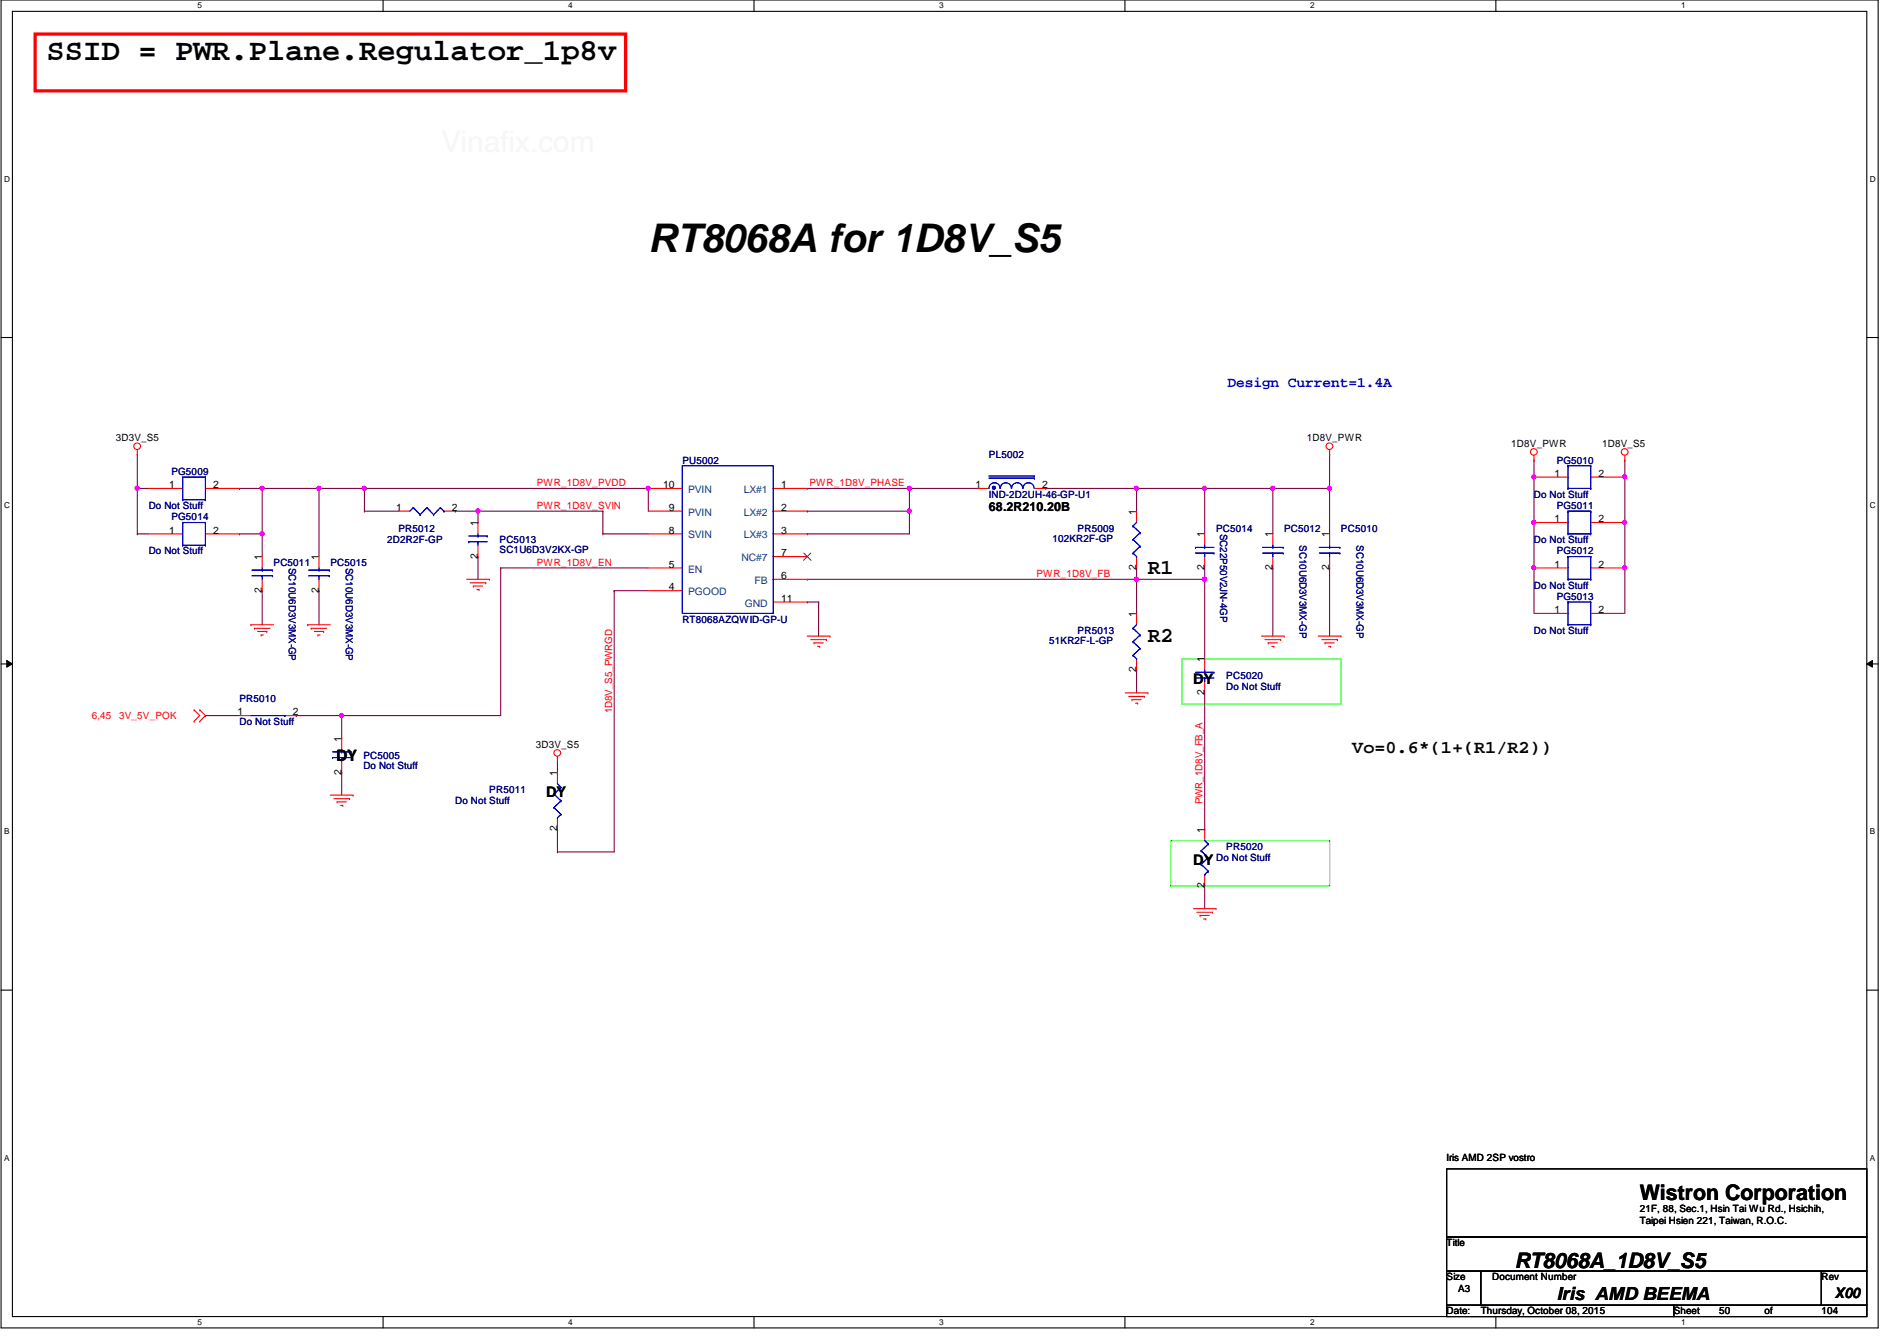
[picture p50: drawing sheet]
<svg xmlns="http://www.w3.org/2000/svg" width="297mm" height="210mm" viewBox="0 0 297 210" stroke-linecap="round" stroke-linejoin="round" font-family="sans-serif">
<defs><g id="words">
<text font-size="6.2" x="101.5" y="39.5">RT8068A for 1D8V_S5</text>
<text font-size="4.8" x="7.3" y="9.4">SSID = PWR.Plane.Regulator_1p8v</text>
<g font-size="3.3">
<text x="179.7" y="89.9">R1</text>
<text x="179.7" y="100.5">R2</text>
<text x="256.7" y="187.9">Wistron Corporation</text>
<text x="237.2" y="198.5">RT8068A_1D8V_S5</text>
</g>
<g font-size="2.8">
<text x="52.6" y="119.2">DY</text>
<text x="211.7" y="117.9">Vo=0.6*(1+(R1/R2))</text>
<text x="243.8" y="203.5">Iris AMD BEEMA</text>
</g>
<text font-size="2.3" fill="#00f" x="192.2" y="60.5">Design Current=1.4A</text>
<g font-size="2.3">
<text x="186.9" y="107">DY</text>
<text x="85.5" y="124.8">DY</text>
<text x="186.9" y="135.5">DY</text>
<text x="287.3" y="203.2">X00</text>
</g>
<text font-size="1.9" x="154.9" y="80.1">68.2R210.20B</text>
<g font-size="1.6">
<text x="18.1" y="69">3D3V_S5</text>
<text x="204.6" y="69">1D8V_PWR</text>
<text x="236.6" y="69.9">1D8V_PWR</text>
<text x="250.9" y="69.9">1D8V_S5</text>
<text x="26.5" y="76.4">1</text>
<text x="33.4" y="76.4">2</text>
<text x="103.8" y="76.4">10</text>
<text x="122.3" y="76.4">1</text>
<text x="152.7" y="76.4">1</text>
<text x="163.2" y="76.4">2</text>
<text x="243.4" y="74.6">1</text>
<text x="250.3" y="74.6">2</text>
<text x="26.5" y="83.5">1</text>
<text x="33.4" y="83.5">2</text>
<text x="62.1" y="80">1</text>
<text x="70.7" y="80">2</text>
<text x="74.8" y="82.3" transform="rotate(-90 74.8 82.3)">1</text>
<text x="104.7" y="83.5">8</text>
<text x="104.7" y="80">9</text>
<text x="122.3" y="80">2</text>
<text x="122.3" y="83.5">3</text>
<text x="177.9" y="80.6" transform="rotate(-90 177.9 80.6)">1</text>
<text x="243.4" y="81.7">1</text>
<text x="250.3" y="81.7">2</text>
<text x="41" y="87.7" transform="rotate(-90 41 87.7)">1</text>
<text x="49.9" y="87.7" transform="rotate(-90 49.9 87.7)">1</text>
<text x="74.8" y="87.5" transform="rotate(-90 74.8 87.5)">2</text>
<text x="104.7" y="88.9">5</text>
<text x="122.3" y="87.1">7</text>
<text x="177.9" y="89.2" transform="rotate(-90 177.9 89.2)">2</text>
<text x="188.6" y="89.2" transform="rotate(-90 188.6 89.2)">2</text>
<text x="188.6" y="84.1" transform="rotate(-90 188.6 84.1)">1</text>
<text x="199.3" y="89.2" transform="rotate(-90 199.3 89.2)">2</text>
<text x="199.3" y="84.1" transform="rotate(-90 199.3 84.1)">1</text>
<text x="208.1" y="89.2" transform="rotate(-90 208.1 89.2)">2</text>
<text x="208.1" y="84.1" transform="rotate(-90 208.1 84.1)">1</text>
<text x="243.4" y="88.9">1</text>
<text x="250.3" y="88.9">2</text>
<text x="41" y="92.8" transform="rotate(-90 41 92.8)">2</text>
<text x="49.9" y="92.8" transform="rotate(-90 49.9 92.8)">2</text>
<text x="104.7" y="92.4">4</text>
<text x="122.3" y="90.6">6</text>
<text x="122.3" y="94.2">11</text>
<text x="243.4" y="96">1</text>
<text x="250.3" y="96">2</text>
<text x="177.9" y="96.6" transform="rotate(-90 177.9 96.6)">1</text>
<text x="177.9" y="105.2" transform="rotate(-90 177.9 105.2)">2</text>
<text x="188.6" y="103.7" transform="rotate(-90 188.6 103.7)">1</text>
<text x="37.2" y="112">1</text>
<text x="45.8" y="112">2</text>
<text x="188.6" y="108.8" transform="rotate(-90 188.6 108.8)">2</text>
<text x="53.5" y="116.1" transform="rotate(-90 53.5 116.1)">1</text>
<text x="83.9" y="117">3D3V_S5</text>
<text x="53.5" y="121.2" transform="rotate(-90 53.5 121.2)">2</text>
<text x="87.2" y="121.5" transform="rotate(-90 87.2 121.5)">1</text>
<text x="87.2" y="130.1" transform="rotate(-90 87.2 130.1)">2</text>
<text x="188.6" y="130.3" transform="rotate(-90 188.6 130.3)">1</text>
<text x="188.6" y="139" transform="rotate(-90 188.6 139)">2</text>
<text x="226.5" y="181.7">Iris AMD 2SP vostro</text>
<text x="256.7" y="189.7">21F, 88, Sec.1, Hsin Tai Wu Rd., Hsichih,</text>
<text x="256.7" y="191.6">Taipei Hsien 221, Taiwan, R.O.C.</text>
<text x="226.5" y="195.1">Title</text>
<text x="226.5" y="200.4">Size</text>
<text x="228.3" y="202.2">A3</text>
<text x="233.6" y="200.4">Document Number</text>
<text x="285.2" y="200.4">Rev</text>
<text x="226.5" y="205.7">Date:</text>
<text x="231.9" y="205.7">Thursday, October 08, 2015</text>
<text x="262.1" y="205.7">Sheet</text>
<text x="269.2" y="205.7">50</text>
<text x="276.3" y="205.7">of</text>
<text x="285.2" y="205.7">104</text>
</g>
<g font-size="1.6" fill="#000080">
<text x="154.9" y="71.7">PL5002</text>
<text x="26.8" y="74.3">PG5009</text>
<text x="106.8" y="72.6">PU5002</text>
<text x="154.9" y="77.9">IND-2D2UH-46-GP-U1</text>
<text x="240.2" y="77.9">Do Not Stuff</text>
<text x="243.8" y="72.6">PG5010</text>
<text x="23.3" y="79.7">Do Not Stuff</text>
<text x="26.8" y="81.4">PG5014</text>
<text x="62.4" y="83.2">PR5012</text>
<text x="168.7" y="83.2">PR5009</text>
<text x="190.4" y="83.2">PC5014</text>
<text x="191" y="83.6" transform="rotate(90 191 83.6)">SC22P50V2JN-4GP</text>
<text x="201.1" y="83.2">PC5012</text>
<text x="210" y="83.2">PC5010</text>
<text x="243.8" y="79.7">PG5011</text>
<text x="23.3" y="86.8">Do Not Stuff</text>
<text x="42.8" y="88.6">PC5011</text>
<text x="45.3" y="88.9" transform="rotate(90 45.3 88.9)">SC10U6D3V3MX-GP</text>
<text x="51.7" y="88.6">PC5015</text>
<text x="54.1" y="88.9" transform="rotate(90 54.1 88.9)">SC10U6D3V3MX-GP</text>
<text x="60.6" y="85">2D2R2F-GP</text>
<text x="78.2" y="85">PC5013</text>
<text x="78.2" y="86.6">SC1U6D3V2KX-GP</text>
<text x="164.8" y="84.8">102KR2F-GP</text>
<text x="203.5" y="85.3" transform="rotate(90 203.5 85.3)">SC10U6D3V3MX-GP</text>
<text x="212.4" y="85.3" transform="rotate(90 212.4 85.3)">SC10U6D3V3MX-GP</text>
<text x="240.2" y="85">Do Not Stuff</text>
<text x="243.8" y="86.8">PG5012</text>
<text x="240.2" y="92.1">Do Not Stuff</text>
<text x="243.8" y="93.9">PG5013</text>
<text x="106.8" y="97.5">RT8068AZQWID-GP-U</text>
<text x="164.3" y="100.8">51KR2F-L-GP</text>
<text x="168.7" y="99.2">PR5013</text>
<text x="240.2" y="99.2">Do Not Stuff</text>
<text x="192" y="106.3">PC5020</text>
<text x="192" y="107.9">Do Not Stuff</text>
<text x="37.5" y="109.9">PR5010</text>
<text x="37.5" y="113.5">Do Not Stuff</text>
<text x="56.9" y="118.8">PC5005</text>
<text x="56.9" y="120.4">Do Not Stuff</text>
<text x="71.3" y="125.9">Do Not Stuff</text>
<text x="76.6" y="124.1">PR5011</text>
<text x="190.4" y="134.8">Do Not Stuff</text>
<text x="192" y="133">PR5020</text>
</g>
<g font-size="1.6" fill="#f00">
<text x="84.1" y="76.1">PWR_1D8V_PVDD</text>
<text x="126.7" y="76.1">PWR_1D8V_PHASE</text>
<text x="84.1" y="79.7">PWR_1D8V_SVIN</text>
<text x="84.1" y="88.6">PWR_1D8V_EN</text>
<text x="162.3" y="90.3">PWR_1D8V_FB</text>
<text x="14.4" y="112.6">6,45</text>
<text x="18.7" y="112.6">3V_5V_POK</text>
<text x="95.8" y="111.7" transform="rotate(-90 95.8 111.7)">1D8V_S5_PWRGD</text>
<text x="188.3" y="125.9" transform="rotate(-90 188.3 125.9)">PWR_1D8V_FB_A</text>
</g>
<g font-size="1.6" fill="#004080">
<text x="107.7" y="77.2">PVIN</text>
<text x="116.5" y="77.2">LX#1</text>
<text x="107.7" y="80.7">PVIN</text>
<text x="116.5" y="80.7">LX#2</text>
<text x="107.7" y="84.3">SVIN</text>
<text x="107.7" y="89.6">EN</text>
<text x="116.1" y="87.8">NC#7</text>
<text x="116.5" y="84.3">LX#3</text>
<text x="107.7" y="93.2">PGOOD</text>
<text x="116.6" y="95">GND</text>
<text x="118.1" y="91.4">FB</text>
</g>
<g font-size="1.3">
<text x="30.9" y="1.3">5</text>
<text x="89" y="1.3">4</text>
<text x="147.1" y="1.3">3</text>
<text x="205.1" y="1.3">2</text>
<text x="263.2" y="1.3">1</text>
<text x=".6" y="28.4">D</text>
<text x="292.8" y="28.4">D</text>
<text x=".6" y="79.5">C</text>
<text x="292.8" y="79.5">C</text>
<text x=".6" y="130.6">B</text>
<text x="292.8" y="130.6">B</text>
<text x=".6" y="181.7">A</text>
<text x="292.8" y="181.7">A</text>
<text x="30.9" y="207.4">5</text>
<text x="89" y="207.4">4</text>
<text x="147.1" y="207.4">3</text>
<text x="205.1" y="207.4">2</text>
<text x="263.2" y="207.4">1</text>
</g>
</g></defs>
<path d="M.2 0h293.9v207.9h-293.9zM1.9 1.8h290.4v204.3h-290.4z" fill="none" stroke="#000" stroke-width=".17"/>
<g fill="#fff">
<path d="M30.9 .2h.7v1.4h-.7z"/>
<path d="M30.9 206.2h.7v1.4h-.7z"/>
</g>
<path d="M60 0v1.8M60 206.1v1.8" fill="none" stroke="#000" stroke-width=".17"/>
<g fill="#fff">
<path d="M89 .2h.7v1.4h-.7z"/>
<path d="M89 206.2h.7v1.4h-.7z"/>
</g>
<path d="M118.1 0v1.8M118.1 206.1v1.8" fill="none" stroke="#000" stroke-width=".17"/>
<g fill="#fff">
<path d="M147.1 .2h.6v1.4h-.6z"/>
<path d="M147.1 206.2h.6v1.4h-.6z"/>
</g>
<path d="M176.1 0v1.8M176.1 206.1v1.8" fill="none" stroke="#000" stroke-width=".17"/>
<g fill="#fff">
<path d="M205.1 .2h.7v1.4h-.7z"/>
<path d="M205.1 206.2h.7v1.4h-.7z"/>
</g>
<path d="M234.2 0v1.8M234.2 206.1v1.8" fill="none" stroke="#000" stroke-width=".17"/>
<g fill="#fff">
<path d="M263.2 .2h.7v1.4h-.7z"/>
<path d="M263.2 206.2h.7v1.4h-.7z"/>
<path d="M.6 27.3h.9v1.4h-.9z"/>
<path d="M292.8 27.3h.9v1.4h-.9z"/>
<path d="M.6 78.4h.9v1.4h-.9z"/>
<path d="M292.8 78.4h.9v1.4h-.9z"/>
</g>
<path d="M.2 52.8h1.7M292.3 52.8h1.8" fill="none" stroke="#000" stroke-width=".17"/>
<g fill="#fff">
<path d="M.6 129.5h.8v1.4h-.8z"/>
<path d="M292.8 129.5h.8v1.4h-.8z"/>
</g>
<path d="M.2 103.9h1.7M292.3 103.9h1.8" fill="none" stroke="#000" stroke-width=".17"/>
<path d="M1.1 103.4l.8 .5-.8 .5zM292.3 103.9l.9-.5v1z" fill="#000"/>
<path d="M1.1 103.4l.8 .5-.8 .5zM292.3 103.9l.9-.5v1z" fill="none" stroke="#000" stroke-width=".16"/>
<g fill="#fff">
<path d="M.6 180.5h.8v1.4h-.8z"/>
<path d="M292.8 180.5h.8v1.4h-.8z"/>
</g>
<path d="M.2 155h1.7M292.3 155h1.8" fill="none" stroke="#000" stroke-width=".17"/>
<g fill="none" stroke="#800040" stroke-width=".17">
<path d="M208.2 71.1h.1M208.2 71.1v5.4M74.8 80h.1M74.8 80h19.6M96.2 92.5h.1M96.2 92.5h5.3M96.2 92.5v40.8h-8.9M188.6 90.7h.1M188.6 88.9v1.8M87.3 119.1v1.8M188.6 108.5v21.3M87.3 120.9h.1"/>
<path d="M87.3 133.3h.1M87.3 129.8h.1M87.3 129.8v3.5M188.6 129.8h.1M188.6 138.7h.1M188.6 138.7v3.5"/>
</g>
<circle cx="74.8" cy="80" r=".32" fill="#f0f"/>
<circle cx="74.8" cy="80" r=".32" fill="none" stroke="#f0f" stroke-width=".17"/>
<path d="M57.1 76.5h.1M57.1 76.5v3.5M57.1 80h.1M57.1 80h5.3M74.8 81.8h.1M74.8 80v1.8M94.4 80h.1M94.4 83.6h.1M94.4 80v3.6M94.4 83.6h7.1" fill="none" stroke="#800040" stroke-width=".17"/>
<circle cx="57" cy="76.4" r=".32" fill="#f0f"/>
<circle cx="57" cy="76.4" r=".32" fill="none" stroke="#f0f" stroke-width=".17"/>
<path d="M49.9 76.5h.1M49.9 76.5h7.2" fill="none" stroke="#800040" stroke-width=".17"/>
<circle cx="49.9" cy="76.4" r=".32" fill="#f0f"/>
<circle cx="49.9" cy="76.4" r=".32" fill="none" stroke="#f0f" stroke-width=".17"/>
<path d="M126.4 76.5h.1M126.4 76.5h16M240.2 72h.1M240.2 72v2.7M126.4 90.7h.1M126.4 90.7h51.6" fill="none" stroke="#800040" stroke-width=".17"/>
<circle cx="240.2" cy="74.6" r=".32" fill="#f0f"/>
<circle cx="240.2" cy="74.6" r=".32" fill="none" stroke="#f0f" stroke-width=".17"/>
<path d="M254.4 72h.1M254.4 72v2.7" fill="none" stroke="#800040" stroke-width=".17"/>
<circle cx="254.4" cy="74.6" r=".32" fill="#f0f"/>
<circle cx="254.4" cy="74.6" r=".32" fill="none" stroke="#f0f" stroke-width=".17"/>
<path d="M240.2 74.7h.1M240.2 74.7v7.1M254.4 74.7h.1M254.4 74.7v7.1M53.5 112h.1M53.5 112h24.9" fill="none" stroke="#800040" stroke-width=".17"/>
<circle cx="53.5" cy="112" r=".32" fill="#f0f"/>
<circle cx="53.5" cy="112" r=".32" fill="none" stroke="#f0f" stroke-width=".17"/>
<path d="M78.4 88.9h.1M78.4 88.9v23.1M78.4 88.9h23.1M254.4 81.8h.1M254.4 81.8v7.1M53.5 112h.1M53.5 112v3.6" fill="none" stroke="#800040" stroke-width=".17"/>
<circle cx="254.4" cy="88.9" r=".32" fill="#f0f"/>
<circle cx="254.4" cy="88.9" r=".32" fill="none" stroke="#f0f" stroke-width=".17"/>
<circle cx="254.4" cy="81.8" r=".32" fill="#f0f"/>
<circle cx="254.4" cy="81.8" r=".32" fill="none" stroke="#f0f" stroke-width=".17"/>
<path d="M240.2 81.8h.1M240.2 81.8v7.1" fill="none" stroke="#800040" stroke-width=".17"/>
<circle cx="240.2" cy="88.9" r=".32" fill="#f0f"/>
<circle cx="240.2" cy="88.9" r=".32" fill="none" stroke="#f0f" stroke-width=".17"/>
<circle cx="240.2" cy="81.8" r=".32" fill="#f0f"/>
<circle cx="240.2" cy="81.8" r=".32" fill="none" stroke="#f0f" stroke-width=".17"/>
<path d="M41.1 83.6h.1M41.1 83.6v3.5M240.2 88.9h.1M240.2 88.9v7.1M254.4 88.9h.1M254.4 88.9v7.1" fill="none" stroke="#800040" stroke-width=".17"/>
<circle cx="41" cy="83.5" r=".32" fill="#f0f"/>
<circle cx="41" cy="83.5" r=".32" fill="none" stroke="#f0f" stroke-width=".17"/>
<path d="M41.1 76.5h.1M41.1 76.5h8.8" fill="none" stroke="#800040" stroke-width=".17"/>
<circle cx="41" cy="76.4" r=".32" fill="#f0f"/>
<circle cx="41" cy="76.4" r=".32" fill="none" stroke="#f0f" stroke-width=".17"/>
<path d="M21.5 76.5h.1M21.5 76.5h1.8M37.5 76.5h.1M37.5 76.5h3.6M41.1 76.5h.1M41.1 76.5v7.1h-3.6M37.5 83.6h.1" fill="none" stroke="#800040" stroke-width=".17"/>
<circle cx="21.5" cy="76.4" r=".32" fill="#f0f"/>
<circle cx="21.5" cy="76.4" r=".32" fill="none" stroke="#f0f" stroke-width=".17"/>
<path d="M163.7 76.5h.1M163.7 76.5h14.3M41.1 92.5h.1M41.1 92.5v5.3M49.9 92.5h.1M49.9 92.5v5.3M178 90.7h.1M178 90.7v5.3M32.2 112h.1M32.2 112h5.3M53.5 120.9h.1M53.5 120.9v3.6" fill="none" stroke="#800040" stroke-width=".17"/>
<circle cx="177.9" cy="90.7" r=".32" fill="#f0f"/>
<circle cx="177.9" cy="90.7" r=".32" fill="none" stroke="#f0f" stroke-width=".17"/>
<path d="M49.9 76.5h.1M49.9 76.5v10.6M178 76.5h.1M178 76.5v3.5M126.4 80h.1M126.4 80h16" fill="none" stroke="#800040" stroke-width=".17"/>
<circle cx="142.4" cy="80" r=".32" fill="#f0f"/>
<circle cx="142.4" cy="80" r=".32" fill="none" stroke="#f0f" stroke-width=".17"/>
<path d="M57.1 76.5h.1M57.1 76.5h44.4M178 88.9h.1M178 88.9v1.8" fill="none" stroke="#800040" stroke-width=".17"/>
<circle cx="101.5" cy="76.4" r=".32" fill="#f0f"/>
<circle cx="101.5" cy="76.4" r=".32" fill="none" stroke="#f0f" stroke-width=".17"/>
<g fill="none" stroke="#800040" stroke-width=".17">
<path d="M101.5 76.5h.1M101.5 76.5v3.5M142.4 76.5h.1M142.4 76.5h10.7M199.3 76.5h.1M199.3 76.5v7.1M74.8 87.1h.1M74.8 87.1v3.6M126.4 83.6h.1M142.4 80h.1M142.4 80v3.6h-16M178 104.9h.1"/>
<path d="M178 104.9v3.6"/>
</g>
<circle cx="199.3" cy="76.4" r=".32" fill="#f0f"/>
<circle cx="199.3" cy="76.4" r=".32" fill="none" stroke="#f0f" stroke-width=".17"/>
<path d="M178 76.5h.1M178 76.5h10.6" fill="none" stroke="#800040" stroke-width=".17"/>
<circle cx="177.9" cy="76.4" r=".32" fill="#f0f"/>
<circle cx="177.9" cy="76.4" r=".32" fill="none" stroke="#f0f" stroke-width=".17"/>
<g fill="none" stroke="#800040" stroke-width=".17">
<path d="M21.5 71.1h.1M21.5 76.5h.1M21.5 71.1v12.5M188.6 76.5h.1M188.6 76.5v7.1M199.3 76.5h.1M199.3 76.5h8.9M208.2 76.5h.1M208.2 76.5v7.1M21.5 83.6h.1M21.5 83.6h1.8M199.3 88.9h.1"/>
<path d="M199.3 88.9v10.7M208.2 88.9h.1M208.2 88.9v10.7"/>
</g>
<circle cx="208.2" cy="76.4" r=".32" fill="#f0f"/>
<circle cx="208.2" cy="76.4" r=".32" fill="none" stroke="#f0f" stroke-width=".17"/>
<path d="M188.6 76.5h.1M188.6 76.5h10.7M126.4 94.2h.1M126.4 94.2h1.8M46.4 112h.1M46.4 112h7.1" fill="none" stroke="#800040" stroke-width=".17"/>
<circle cx="188.6" cy="76.4" r=".32" fill="#f0f"/>
<circle cx="188.6" cy="76.4" r=".32" fill="none" stroke="#f0f" stroke-width=".17"/>
<path d="M142.4 76.5h.1M142.4 76.5v3.5" fill="none" stroke="#800040" stroke-width=".17"/>
<circle cx="142.4" cy="76.4" r=".32" fill="#f0f"/>
<circle cx="142.4" cy="76.4" r=".32" fill="none" stroke="#f0f" stroke-width=".17"/>
<path d="M71.3 80h.1M71.3 80h3.5M128.2 94.2h.1M128.2 94.2v5.4M178 90.7h10.6M188.6 90.7h.1" fill="none" stroke="#800040" stroke-width=".17"/>
<circle cx="188.6" cy="90.7" r=".32" fill="#f0f"/>
<circle cx="188.6" cy="90.7" r=".32" fill="none" stroke="#f0f" stroke-width=".17"/>
<path d="M188.6 90.7v12.4M188.6 103.1h.1" fill="none" stroke="#800040" stroke-width=".17"/>
<g fill="none" stroke="#f00" stroke-width=".17">
<path d="M21.5 71.1h.1M21.5 70.4v.7M153.1 76.5h1.8M162 76.5h1.7M208.2 71.1h.1M208.2 70.4v.7M240.2 72h.1M240.2 71.3v.7M254.4 72h.1M254.4 71.3v.7M23.3 83.6h5.3M32.2 83.6h5.3"/>
<path d="M39.3 97.8h.1M39.3 97.8h3.5M39.8 98.3h.1M39.8 98.3h2.5M40.3 98.8h1.5M40.9 99.4h.1M40.9 99.4h.3M41.8 98.8h.1M48.2 97.8h.1M48.2 97.8h3.5M48.7 98.3h.1M48.7 98.3h2.5"/>
<path d="M49.2 98.8h1.5M49.8 99.4h.1M49.8 99.4h.3M50.7 98.8h.1M73.1 90.7h3.5M73.6 91.2h2.5M74.1 91.7h.1M74.1 91.7h1.5M74.7 92.3h.3M75 92.3h.1M76.1 91.2h.1M76.6 90.7h.1"/>
<path d="M126.4 99.6h3.6M130 99.6h.1M178 96v1.8M197.5 99.6h3.6M201.1 99.6h.1M206.4 99.6h3.6M210 99.6h.1M240.2 81.8h5.3M240.2 88.9h5.3M240.2 96h5.3M249.1 81.8h5.3M249.1 88.9h5.3"/>
<path d="M249.1 96h5.3M30.4 112.9h.1M30.4 111.1h.1M30.4 111.1l.9 .9-.9 .9M31.3 111.1h.1M31.3 112.9h.1M31.3 111.1l.9 .9-.9 .9M87.3 119.1h.1M87.3 118.4v.7M127 100.1h2.4M127.5 100.6h.1M127.5 100.6h1.4"/>
<path d="M128 101.2h.4M128.4 101.2h.1M129.4 100.1h.1M176.2 108.5h3.5M176.7 109h2.5M177.2 109.5h.1M177.2 109.5h1.5M177.8 110.1h.3M178 103.1v1.8M178.1 110.1h.1M179.2 109h.1M179.7 108.5h.1"/>
<path d="M198.1 100.1h2.4M198.6 100.6h.1M198.6 100.6h1.4M199.1 101.2h.4M199.5 101.2h.1M200.5 100.1h.1M207 100.1h2.4M207.5 100.6h.1M207.5 100.6h1.4M208 101.2h.4M208.4 101.2h.1M209.4 100.1h.1"/>
<path d="M51.7 124.5h3.6M52.3 125h2.4M52.8 125.5h.1M52.8 125.5h1.4M53.3 126.1h.4M53.7 126.1h.1M54.7 125h.1M55.3 124.5h.1M87.3 120.9v1.8M87.3 128v1.8M186.9 142.2h3.5M187.4 142.8h2.5"/>
<path d="M187.9 143.3h.1M187.9 143.3h1.5M188.5 143.8h.3M188.8 143.8h.1M189.9 142.8h.1M190.4 142.2h.1"/>
<circle cx="21.5" cy="69.8" r=".52"/>
<circle cx="208.2" cy="69.8" r=".52"/>
<circle cx="240.2" cy="70.7" r=".52"/>
<circle cx="254.4" cy="70.7" r=".52"/>
<circle cx="87.3" cy="117.9" r=".52"/>
</g>
<path d="M226.5 183h65.8v10.6h-65.8zM226.5 193.6h65.8v5.4h-65.8zM226.5 199h5.4v5.3h-5.4zM231.9 199h53.3v5.3h-53.3zM285.2 199h7.1v5.3h-7.1zM226.5 204.3h35.6v1.8h-35.6zM262.1 204.3h30.2v1.8h-30.2z" fill="none" stroke="#000" stroke-width=".17"/>
<path d="M5.5 5.3h92.5v8.9h-92.5z" fill="none" stroke="#f00" stroke-width=".51"/>
<path d="M185.1 103.1h24.9v7.1h-24.9zM183.3 131.6h24.9v7.1h-24.9z" fill="none" stroke="#0f0" stroke-width=".17"/>
<g fill="none" stroke="#00f" stroke-width=".17">
<path d="M154.9 76.5a.87 .87 0 0 1 .8-.9 .87 .87 0 0 1 .9 .9M156.6 76.5a.87 .87 0 0 1 .9-.9 .87 .87 0 0 1 .9 .9M158.4 76.5a.87 .87 0 0 1 .9-.9 .87 .87 0 0 1 .8 .9M160.2 76.5a.87 .87 0 0 1 .9-.9 .87 .87 0 0 1 .8 .9M28.6 81.8h.1M28.6 85.3h.1M28.6 81.8v3.5M28.6 81.8h3.6M28.6 85.3h3.6M32.2 81.8h.1M32.2 85.3h.1M32.2 81.8v3.5"/>
<path d="M177.4 98.3h.1M177.4 98.3l1.1 1.1M178 97.8l-.6 .5M178.5 99.4h.1M178.5 99.4l-1.1 1.1M245.5 80h.1M245.5 83.6h.1M245.5 87.1h.1M245.5 90.7h.1M245.5 94.2h.1M245.5 97.8h.1M245.5 80v3.6"/>
<path d="M245.5 87.1v3.6M245.5 94.2v3.6M245.5 80h3.6M245.5 83.6h3.6M245.5 87.1h3.6M245.5 90.7h3.6M245.5 94.2h3.6M245.5 97.8h3.6M249.1 80h.1M249.1 83.6h.1M249.1 87.1h.1M249.1 90.7h.1"/>
<path d="M249.1 94.2h.1M249.1 97.8h.1M249.1 80v3.6M249.1 87.1v3.6M249.1 94.2v3.6M177.4 100.5h.1M177.4 102.6h.1M177.4 100.5l1.1 1M177.4 102.6l.6 .5M178 103.1h.1M178.5 101.5h.1M178.5 101.5l-1.1 1.1"/>
<path d="M86.7 124.3h.1M86.7 126.4h.1M86.7 124.3l1.1 1M86.7 126.4l1.1 1.1M87.3 128h.1M87.3 122.7l.5 .5M87.8 123.2h.1M87.8 125.3h.1M87.8 127.5h.1M87.8 123.2l-1.1 1.1M87.8 125.3l-1.1 1.1M87.8 127.5l-.5 .5"/>
</g>
<path d="M155.5 76.2h.3l.1 .1-.1 .2-.2 .1-.1-.1z" fill-rule="evenodd" fill="#00f"/>
<path d="M154.9 76.5a.87 .87 0 0 1 .8-.9 .87 .87 0 0 1 .9 .9M154.9 74.8h7.1M154.9 74.5h7.1M155.5 76.2h.3l.1 .1-.1 .2-.2 .1-.1-.1zM156.6 76.5a.87 .87 0 0 1 .9-.9 .87 .87 0 0 1 .9 .9M158.4 76.5a.87 .87 0 0 1 .9-.9 .87 .87 0 0 1 .8 .9M160.2 76.5a.87 .87 0 0 1 .9-.9 .87 .87 0 0 1 .8 .9M162 74.8h.1M162 74.5h.1" fill="none" stroke="#00f" stroke-width=".17"/>
<path d="M155.5 76.2h.3l.1 .1-.1 .2-.2 .1-.1-.1z" fill-rule="evenodd" fill="#00f"/>
<g fill="none" stroke="#00f" stroke-width=".17">
<path d="M28.6 74.7h.1M28.6 78.2h.1M28.6 74.7v3.5M28.6 74.7h3.6M28.6 78.2h3.6M32.2 74.7h.1M32.2 78.2h.1M32.2 74.7v3.5M64.7 79.5h.1M64.7 79.5l-.5 .5M64.7 79.5l1.1 1.1M66.8 79.5h.1"/>
<path d="M66.8 79.5l-1 1.1M66.8 79.5l1.1 1.1M69 79.5h.1M69 79.5l-1.1 1.1M69 79.5l.5 .5M106.8 72.9h14.3v23.1h-14.3zM154.9 74.8h7.1M154.9 74.5h7.1M155.5 76.2h.3l.1 .1-.1 .2-.2 .1-.1-.1zM162 74.8h.1M162 74.5h.1M245.5 72.9h.1"/>
<path d="M245.5 76.5h.1M245.5 72.9v3.6M245.5 72.9h3.6M245.5 76.5h3.6M249.1 72.9h.1M249.1 76.5h.1M249.1 72.9v3.6M39.5 90.1h3.2M39.5 89.2h3.2M41.1 89.2h.1M41.1 90.1h.1M41.1 88.9v.3"/>
<path d="M41.1 90.1v.6M42.7 90.1h.1M42.7 89.2h.1M48.3 90.1h3.3M48.3 89.2h3.3M49.9 89.2h.1M49.9 90.1h.1M49.9 88.9v.3M49.9 90.1v.6M51.6 90.1h.1M51.6 89.2h.1M65.8 80.6h.1"/>
<path d="M67.9 80.6h.1M69.5 80h.1M73.4 84.8h.1M73.4 83.9h2.9M73.4 84.8h2.9M74.8 83.9h.1M74.8 84.8h.1M74.8 83.6v.3M74.8 84.8v.5M76.3 83.9h.1M177.4 82.3h.1M177.4 84.5h.1"/>
<path d="M177.4 86.6h.1M177.4 82.3l1.1 1.1M177.4 84.5l1.1 1M177.4 86.6l.6 .5M178 87.1h.1M178 81.8l-.6 .5M178.5 83.4h.1M178.5 85.5h.1M178.5 83.4l-1.1 1.1M178.5 85.5l-1.1 1.1M187.2 85.7h.1M187.2 86.6h2.9"/>
<path d="M187.2 85.7h2.9M188.6 85.7h.1M188.6 86.6h.1M188.6 85.3v.4M188.6 86.6v.5M190.1 86.6h.1M197.7 86.6h3.2M197.7 85.7h3.2M199.3 85.7h.1M199.3 86.6h.1M199.3 85.3v.4M199.3 86.6v.5"/>
<path d="M200.9 86.6h.1M200.9 85.7h.1M206.6 86.6h3.2M206.6 85.7h3.2M208.2 85.7h.1M208.2 86.6h.1M208.2 85.3v.4M208.2 86.6v.5M209.8 86.6h.1M209.8 85.7h.1M39.3 112h5.3M44.6 112h.1"/>
<path d="M52.1 118.6h.1M52.1 117.7h2.8M52.1 118.6h2.8M53.5 117.7h.1M53.5 118.6h.1M53.5 117.3v.4M53.5 118.6v.5M54.9 117.7h.1M187.2 106.1h.1M187.2 105.2h2.9M187.2 106.1h2.9M188.6 105.2h.1"/>
<path d="M188.6 106.1h.1M188.6 104.9v.3M188.6 106.1v.6M190.1 105.2h.1M188.1 133.2h.1M188.1 135.3h.1M188.1 133.2l1.1 1M188.1 135.3l1.1 1.1M188.6 136.9h.1M188.6 131.6l.6 .5M189.2 132.1h.1M189.2 134.2h.1"/>
<path d="M189.2 136.4h.1M189.2 132.1l-1.1 1.1M189.2 134.2l-1.1 1.1M189.2 136.4l-.6 .5"/>
</g>
<g fill="none" stroke="#f00" stroke-width=".17">
<path d="M23.3 76.5h5.3M32.2 76.5h5.3M101.5 76.5h5.3M121.1 76.5h5.3M240.2 74.7h5.3M249.1 74.7h5.3M41.1 87.1v1.8M41.1 90.7v1.8M49.9 87.1v1.8M49.9 90.7v1.8M62.4 80h1.8M69.5 80h1.8"/>
<path d="M74.8 81.8v1.8M74.8 85.3v1.8M101.5 92.5h5.3M101.5 83.6h5.3M101.5 88.9h5.3M101.5 80h5.3M121.1 83.6h5.3M121.1 90.7h5.3M121.1 87.1h5.3M121.1 80h5.3M121.1 94.2h5.3M178 80v1.8"/>
<path d="M178 87.1v1.8M188.6 83.6v1.7M188.6 87.1v1.8M199.3 83.6v1.7M199.3 87.1v1.8M208.2 83.6v1.7M208.2 87.1v1.8M37.5 112h1.8M44.6 112h1.8M53.5 115.6v1.7M53.5 119.1v1.8M188.6 103.1v1.8"/>
<path d="M188.6 106.7v1.8M188.6 129.8v1.8M188.6 136.9v1.8"/>
</g>
<path d="M125.9 86.6l1.1 1.1M127 86.6l-1.2 1.1" fill="none" stroke="#804000" stroke-width=".16"/>
<circle cx="74.8" cy="80" r=".32" fill="#f0f"/>
<circle cx="74.8" cy="80" r=".32" fill="none" stroke="#f0f" stroke-width=".17"/>
<circle cx="57" cy="76.4" r=".32" fill="#f0f"/>
<circle cx="57" cy="76.4" r=".32" fill="none" stroke="#f0f" stroke-width=".17"/>
<circle cx="49.9" cy="76.4" r=".32" fill="#f0f"/>
<circle cx="49.9" cy="76.4" r=".32" fill="none" stroke="#f0f" stroke-width=".17"/>
<circle cx="240.2" cy="74.6" r=".32" fill="#f0f"/>
<circle cx="240.2" cy="74.6" r=".32" fill="none" stroke="#f0f" stroke-width=".17"/>
<circle cx="254.4" cy="74.6" r=".32" fill="#f0f"/>
<circle cx="254.4" cy="74.6" r=".32" fill="none" stroke="#f0f" stroke-width=".17"/>
<circle cx="53.5" cy="112" r=".32" fill="#f0f"/>
<circle cx="53.5" cy="112" r=".32" fill="none" stroke="#f0f" stroke-width=".17"/>
<circle cx="254.4" cy="88.9" r=".32" fill="#f0f"/>
<circle cx="254.4" cy="88.9" r=".32" fill="none" stroke="#f0f" stroke-width=".17"/>
<circle cx="254.4" cy="81.8" r=".32" fill="#f0f"/>
<circle cx="254.4" cy="81.8" r=".32" fill="none" stroke="#f0f" stroke-width=".17"/>
<circle cx="240.2" cy="88.9" r=".32" fill="#f0f"/>
<circle cx="240.2" cy="88.9" r=".32" fill="none" stroke="#f0f" stroke-width=".17"/>
<circle cx="240.2" cy="81.8" r=".32" fill="#f0f"/>
<circle cx="240.2" cy="81.8" r=".32" fill="none" stroke="#f0f" stroke-width=".17"/>
<circle cx="41" cy="83.5" r=".32" fill="#f0f"/>
<circle cx="41" cy="83.5" r=".32" fill="none" stroke="#f0f" stroke-width=".17"/>
<circle cx="41" cy="76.4" r=".32" fill="#f0f"/>
<circle cx="41" cy="76.4" r=".32" fill="none" stroke="#f0f" stroke-width=".17"/>
<circle cx="21.5" cy="76.4" r=".32" fill="#f0f"/>
<circle cx="21.5" cy="76.4" r=".32" fill="none" stroke="#f0f" stroke-width=".17"/>
<circle cx="177.9" cy="90.7" r=".32" fill="#f0f"/>
<circle cx="177.9" cy="90.7" r=".32" fill="none" stroke="#f0f" stroke-width=".17"/>
<circle cx="142.4" cy="80" r=".32" fill="#f0f"/>
<circle cx="142.4" cy="80" r=".32" fill="none" stroke="#f0f" stroke-width=".17"/>
<circle cx="101.5" cy="76.4" r=".32" fill="#f0f"/>
<circle cx="101.5" cy="76.4" r=".32" fill="none" stroke="#f0f" stroke-width=".17"/>
<circle cx="199.3" cy="76.4" r=".32" fill="#f0f"/>
<circle cx="199.3" cy="76.4" r=".32" fill="none" stroke="#f0f" stroke-width=".17"/>
<circle cx="177.9" cy="76.4" r=".32" fill="#f0f"/>
<circle cx="177.9" cy="76.4" r=".32" fill="none" stroke="#f0f" stroke-width=".17"/>
<circle cx="208.2" cy="76.4" r=".32" fill="#f0f"/>
<circle cx="208.2" cy="76.4" r=".32" fill="none" stroke="#f0f" stroke-width=".17"/>
<circle cx="188.6" cy="76.4" r=".32" fill="#f0f"/>
<circle cx="188.6" cy="76.4" r=".32" fill="none" stroke="#f0f" stroke-width=".17"/>
<circle cx="142.4" cy="76.4" r=".32" fill="#f0f"/>
<circle cx="142.4" cy="76.4" r=".32" fill="none" stroke="#f0f" stroke-width=".17"/>
<circle cx="188.6" cy="90.7" r=".32" fill="#f0f"/>
<circle cx="188.6" cy="90.7" r=".32" fill="none" stroke="#f0f" stroke-width=".17"/>
<use href="#words"/>
</svg>
